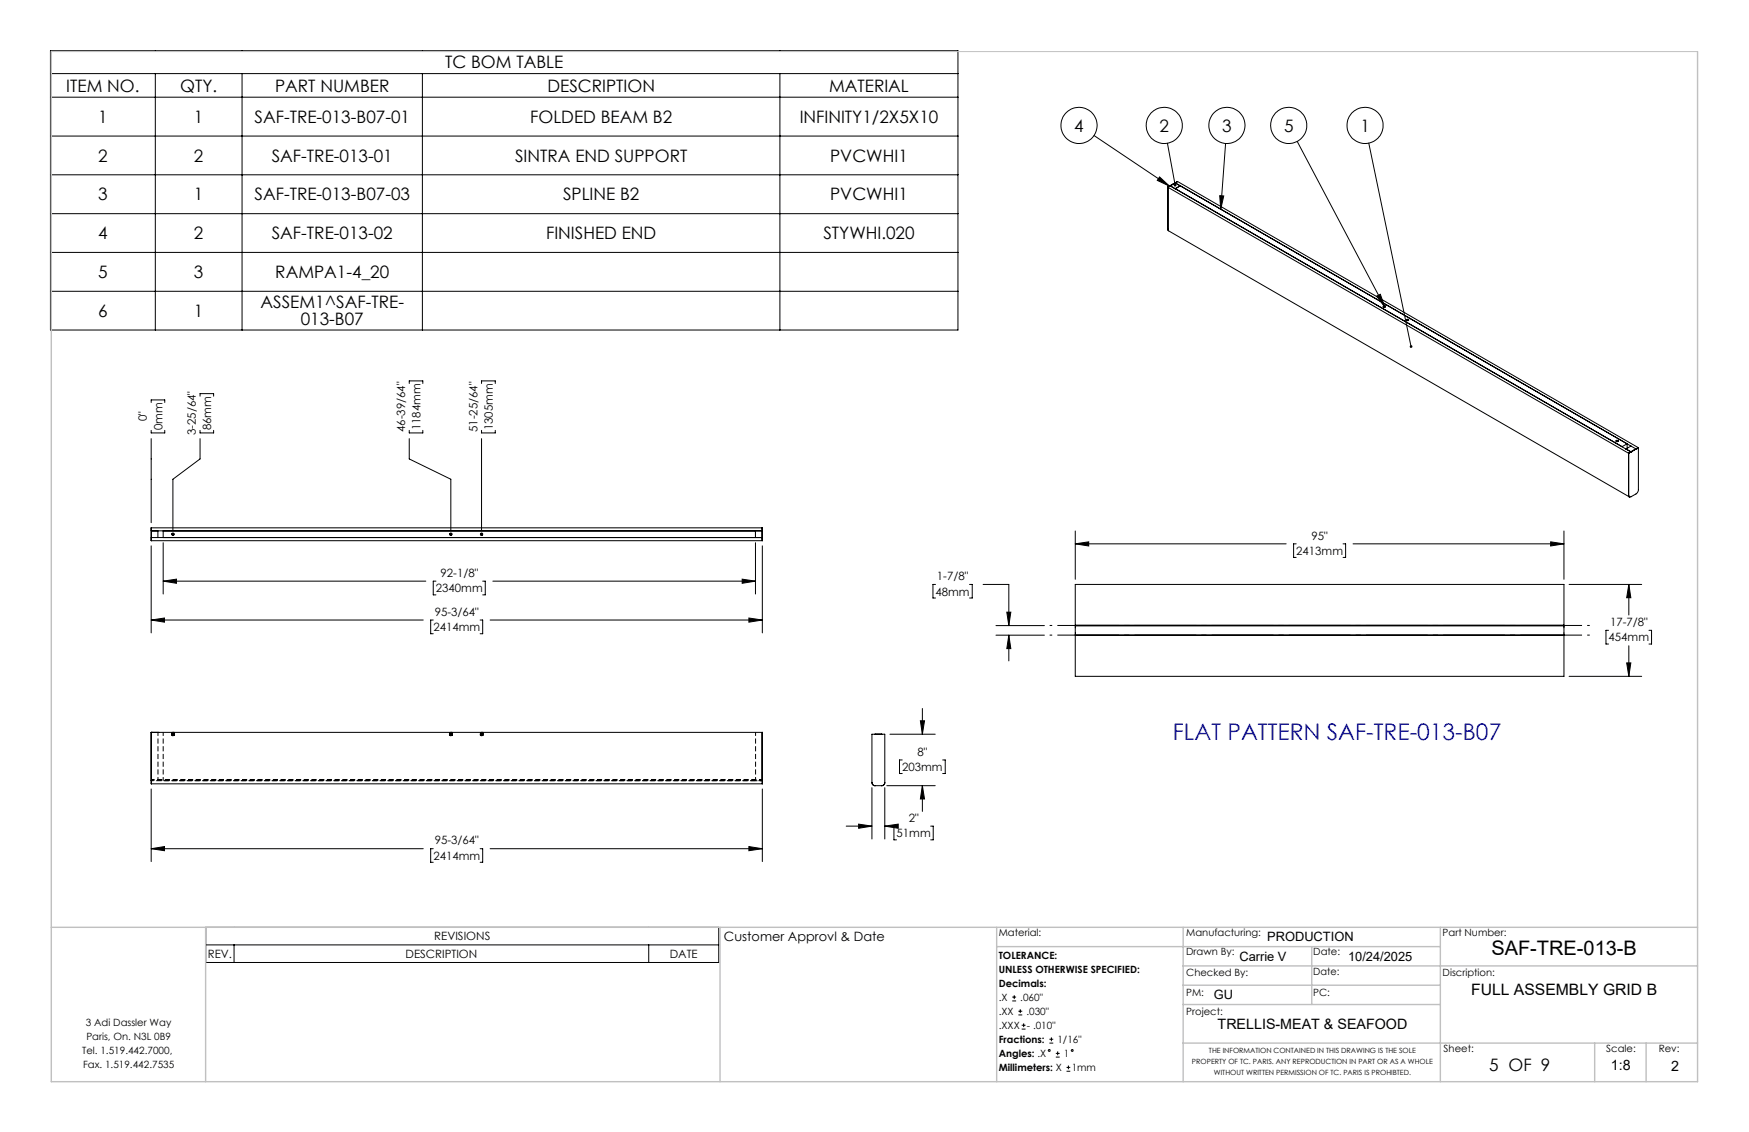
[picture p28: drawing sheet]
<svg xmlns="http://www.w3.org/2000/svg" width="432mm" height="279mm" viewBox="0 0 432 279" stroke-linecap="round" stroke-linejoin="round" font-family="sans-serif">
<defs><g id="words">
<text font-size="5.6" fill="#00f" x="289.6" y="182.6">FLAT PATTERN SAF-TRE-013-B07</text>
<text font-size="4.9" x="368.2" y="235.8">SAF-TRE-013-B</text>
<g font-size="4.2">
<text x="109.9" y="16.9">TC BOM TABLE</text>
<text x="16.4" y="22.6">ITEM NO.</text>
<text x="44.5" y="22.6">QTY.</text>
<text x="67.9" y="22.6">PART NUMBER</text>
<text x="135.2" y="22.6">DESCRIPTION</text>
<text x="204.7" y="22.6">MATERIAL</text>
<text x="24.2" y="30.3">1</text>
<text x="47.9" y="30.3">1</text>
<text x="62.8" y="30.3">SAF-TRE-013-B07-01</text>
<text x="130.9" y="30.3">FOLDED BEAM B2</text>
<text x="197.4" y="30.3">INFINITY1/2X5X10</text>
<text x="265.2" y="32.5">4</text>
<text x="286.3" y="32.5">2</text>
<text x="301.8" y="32.5">3</text>
<text x="317" y="32.5">5</text>
<text x="335.9" y="32.5">1</text>
<text x="24.2" y="39.9">2</text>
<text x="47.9" y="39.9">2</text>
<text x="67.1" y="39.9">SAF-TRE-013-01</text>
<text x="127.2" y="39.9">SINTRA END SUPPORT</text>
<text x="205" y="39.9">PVCWHI1</text>
<text x="24.2" y="49.5">3</text>
<text x="47.9" y="49.5">1</text>
<text x="62.8" y="49.5">SAF-TRE-013-B07-03</text>
<text x="139" y="49.5">SPLINE B2</text>
<text x="205" y="49.5">PVCWHI1</text>
<text x="24.2" y="59">4</text>
<text x="47.9" y="59">2</text>
<text x="67.1" y="59">SAF-TRE-013-02</text>
<text x="134.8" y="59">FINISHED END</text>
<text x="203.3" y="59">STYWHI.020</text>
<text x="24.2" y="68.6">5</text>
<text x="47.9" y="68.6">3</text>
<text x="68" y="68.6">RAMPA1-4_20</text>
<text x="64.3" y="76.1">ASSEM1^SAF-TRE-</text>
<text x="24.2" y="78.2">6</text>
<text x="47.9" y="78.2">1</text>
<text x="74.3" y="80.2">013-B07</text>
<text x="367.6" y="264.2">5 OF 9</text>
</g>
<text font-size="3.9" x="363.2" y="245.6">FULL ASSEMBLY GRID B</text>
<g font-size="3.5">
<text x="300.6" y="253.9">TRELLIS-MEAT &amp; SEAFOOD</text>
<text x="397.7" y="264.2">1:8</text>
<text x="412.6" y="264.3">2</text>
</g>
<g font-size="3.2">
<text x="178.7" y="232.3">Customer Approvl &amp; Date</text>
<text x="312.9" y="232.3">PRODUCTION</text>
<text x="306" y="237.1">Carrie V</text>
<text x="332.8" y="237.1">10/24/2025</text>
<text x="299.7" y="246.6">GU</text>
</g>
<g font-size="2.8">
<text x="36.3" y="104" transform="rotate(-90 36.3 104)">0&quot;</text>
<text x="40.1" y="106.2" transform="rotate(-90 40.1 106.2)">0mm</text>
<text x="48.4" y="107.4" transform="rotate(-90 48.4 107.4)">3-25/64&quot;</text>
<text x="52.2" y="106.2" transform="rotate(-90 52.2 106.2)">86mm</text>
<text x="100" y="106.6" transform="rotate(-90 100 106.6)">46-39/64&quot;</text>
<text x="103.8" y="106.2" transform="rotate(-90 103.8 106.2)">1184mm</text>
<text x="117.9" y="106.6" transform="rotate(-90 117.9 106.6)">51-25/64&quot;</text>
<text x="121.7" y="106.2" transform="rotate(-90 121.7 106.2)">1305mm</text>
<text x="320" y="137">2413mm</text>
<text x="323.8" y="133.2">95&quot;</text>
<text x="108.8" y="142.4">92-1/8&quot;</text>
<text x="231.3" y="143.2">1-7/8&quot;</text>
<text x="107.6" y="146.2">2340mm</text>
<text x="231" y="147">48mm</text>
<text x="107" y="155.8">2414mm</text>
<text x="107.3" y="152">95-3/64&quot;</text>
<text x="397.5" y="154.5">17-7/8&quot;</text>
<text x="397.1" y="158.3">454mm</text>
<text x="222.8" y="190.3">203mm</text>
<text x="226.5" y="186.5">8&quot;</text>
<text x="224.4" y="202.9">2&quot;</text>
<text x="107.3" y="208.4">95-3/64&quot;</text>
<text x="221.4" y="206.7">51mm</text>
<text x="107" y="212.2">2414mm</text>
<text x="107.2" y="232.1">REVISIONS</text>
<text x="51.3" y="236.5">REV.</text>
<text x="100.1" y="236.5">DESCRIPTION</text>
<text x="165.4" y="236.5">DATE</text>
</g>
<g font-size="2.5">
<text x="246.6" y="231">Material:</text>
<text x="292.9" y="231">Manufacturing:</text>
<text x="356.2" y="231.1">Part Number:</text>
<text x="246.6" y="236.6">TOLERANCE:</text>
<text x="292.9" y="235.8">Drawn By:</text>
<text x="324.2" y="235.8">Date:</text>
<text x="246.6" y="240.1">UNLESS OTHERWISE SPECIFIED:</text>
<text x="246.6" y="243.6">Decimals:</text>
<text x="292.9" y="241">Checked By:</text>
<text x="292.9" y="245.7">PM:</text>
<text x="324.2" y="245.7">PC:</text>
<text x="324.2" y="240.7">Date:</text>
<text x="356.2" y="241">Discription:</text>
<text x="246.6" y="247">.X</text>
<text x="246.6" y="250.5">.XX</text>
<text x="251.9" y="247">.060&quot;</text>
<text x="253.4" y="250.5">.030&quot;</text>
<text x="292.9" y="250.6">Project:</text>
<text x="21.2" y="253.2">3 Adi Dassler Way</text>
<text x="21.3" y="256.7">Paris, On. N3L 0B9</text>
<text x="246.6" y="257.4">Fractions:</text>
<text x="246.6" y="254">.XXX</text>
<text x="253.5" y="254">- .010&quot;</text>
<text x="261.1" y="257.4">1/16&quot;</text>
<text x="20.3" y="260.1">Tel. 1.519.442.7000,</text>
<text x="20.5" y="263.6">Fax. 1.519.442.7535</text>
<text x="246.6" y="260.9">Angles: .X</text>
<text x="262.6" y="260.9">1</text>
<text x="356.4" y="259.7">Sheet:</text>
<text x="396.6" y="259.7">Scale:</text>
<text x="409.5" y="259.7">Rev:</text>
<text x="246.6" y="264.4">Millimeters: X</text>
<text x="264.6" y="264.4">1mm</text>
</g>
<g font-size="1.8">
<text x="294.3" y="262.7">PROPERTY OF TC. PARIS. ANY REPRODUCTION IN PART OR AS A WHOLE</text>
<text x="298.5" y="259.9">THE INFORMATION CONTAINED IN THIS DRAWING IS THE SOLE</text>
<text x="299.7" y="265.4">WITHOUT WRITTEN PERMISSION OF TC. PARIS IS PROHIBTED.</text>
</g>
</g></defs>
<g fill="none" stroke="#000" stroke-width=".25">
<path d="M12.5 12.5h224v69h-224zM12.5 18.2h224M38.3 18.2v63.3M59.8 18.2v63.3M104.3 18.2v63.3M192.5 18.2v63.3M12.5 24h224M12.5 33.6h224M270.1 33.4l18.6 12.5M288.2 35.3l1.9 10.4M302.6 35.4l-1.2 16.2M320.3 34.9l21.6 40.9"/>
<path d="M337.9 35.3l10.5 50.2M12.5 43.1h224M12.5 52.7h224M286.3 43.7l2.4 2.2-3-1.4zM288.3 46.2l.1 10.7 113.8 65.7M288.3 56.6l.1 .3M288.3 46.2h.1M288.3 46.2l113.8 65.7M288.9 45.9l113.8 65.6M288.9 45.9l-.6 .3M288.9 45.9l1.2 .7M290.1 45.2l1.3 .7"/>
<path d="M290.1 45.2l-1.2 .7M290.2 45.2h.1M290.2 45.2l112.5 64.9M290.7 44.8h.1M290.7 44.8l-2.4 1.4M290.7 44.8l113.8 65.7M290.7 44.8l-.5 .4M291.4 45.9l-1.3 .7M291.4 45.9l-1.2 .7M301.1 48.3l1 .1-.7 3.2zM12.5 62.3h224M12.5 71.9h224"/>
<path d="M339.9 73.1l.9-.5 1.1 3.2zM341.5 75.6l.4-.1a.23 .23 0 0 1-.1 .4 .23 .23 0 0 1-.3-.3zM347.2 78.9l.5-.1a.24 .24 0 0 1-.2 .4 .24 .24 0 0 1-.3-.3zM37.3 99.3v-.6h3.4v.6M49.4 97.8v-.6h3.3v.6M101 94.7v-.7h3.4v.7M118.9 94.7v-.7h3.4v.7M37.3 106.2v.7h3.4v-.7M37.3 108.3v20.7M49.4 106.2v.7h3.3v-.7M49.4 108.3v5l-6.7 5v12.5M101 106.2v.7h3.4v-.7"/>
<path d="M101 108.3v5l10.3 5v12.5M118.9 106.2v.7h3.4v-.7M118.9 108.3v22.5M399 108.7h.5a.24 .24 0 0 1-.3 .3 .24 .24 0 0 1-.2-.3zM400.5 110.3l1.2-.8v1.2M401.4 110.8l1.3 .7M401.4 110.8h.1M402.1 111.9v10.4l.3 .4M402.1 111.9h.1M402.7 111.5h.1M402.7 111.5l-.6 .4M402.7 110.1l-1.3 .7"/>
<path d="M402.7 110.1l1.2 .7M403.9 110.8h.1M403.9 110.8l-1.2 .7M404.5 110.5l-.6 .3M404.5 110.5h.1M404.5 110.5l-2.4 1.4M404.5 110.5v10.5l-.5 .8-1.3 .8a.36 .36 0 0 1-.4 0 .36 .36 0 0 1-.2-.4v-10.3M37.3 130.3h150.9v3.2h-150.9zM37.3 134.7v21.5M37.4 132.7h150.8M39 131.1v1.6M40.3 131.1v1.6"/>
<path d="M40.3 133.9v12.7M186.5 131v1.7M186.5 133.9v12.7M188.2 131l-150.8 .1M188.2 134.7v21.5M265.5 134.2l3.3-.5v1.1zM265.5 131.1v11.9M265.5 134.2h52M320 134.2h-.6v3.4h.6M331.6 134.2h.6v3.4h-.6M334 134.2h52.1M382.8 133.7l3.3 .5-3.3 .6z"/>
<path d="M386.1 131.1v11.9M402.1 122.2l.1 .4M402.2 122.6h.1M37.3 153l3.3-.5v1.1zM37.3 153h67.2M40.3 143.4l3.3-.5v1.1zM40.3 143.4h64.8M107 153h-.7v3.4h.7M107.6 143.4h-.6v3.4h.6M118.5 153h.7v3.4h-.7M119.2 143.4h.6v3.4h-.6M121 153h67.2"/>
<path d="M121.7 143.4h64.8M183.2 142.9l3.3 .5-3.3 .6zM184.9 152.5l3.3 .5-3.3 .6zM231 144.3h-.7v3.3h.7M239.4 144.3h.6v3.3h-.6M242.7 144.3h6.4v10.1M245.9 154.4h11.9M245.9 156.8h11.9M248.6 151.1h1l-.5 3.3zM249.1 156.8l.5 3.3h-1zM249.1 156.8v6.3M265.5 144.3h120.6v22.6h-120.6z"/>
<path d="M265.5 156.8h120.6M265.5 154.3h120.6M265.5 156.7h120.6M265.5 154.5h120.6M387.4 144.3h17.9M397.1 155.6h-.6v3.4h.6M402.1 144.3l.5 3.2h-1zM402.1 144.3v7.5M402.1 159.4v7.5M407.1 155.6h.6v3.4h-.6M227.2 177.9h1l-.5 3.3zM227.7 174.9v6.3"/>
<path d="M387.4 166.9h17.9M401.6 163.6h1l-.5 3.3zM37.3 180.8v12.7h150.9M37.3 194.7v18M37.3 180.8h150.9v11.9M37.4 180.8h.1M39 180.8h.1M188.2 192.7v.8M188.2 194.7v18M215.3 181.2h3.1v11.9a.78 .78 0 0 1-.7 .8h-1.7a.77 .77 0 0 1-.7-.8zM215.3 193.1a.78 .78 0 0 0 .8 .8M215.3 194.4v12.7"/>
<path d="M216 181.2h.1M217.7 181.2h.1M218.4 194.4v12.7M218.9 193.9h12M219.7 181.2h11.2M222.7 187.6h-.6v3.3h.6M227.7 193.9l.5 3.3h-1zM227.7 193.9v6.4M232.7 187.6h.7v3.3h-.7M37.3 209.5l3.3-.5v1zM37.3 209.5h67.2M107 209.5h-.7v3.3h.7"/>
<path d="M118.5 209.5h.7v3.3h-.7M121 209.5h67.2M184.9 209l3.3 .5-3.3 .5zM208.9 203.9h6.4M212 203.4l3.3 .5-3.3 .5zM218.4 203.9l3.4-.5v1zM218.4 203.9h.5M221.3 203.9h-.6v3.4h.6M229.8 203.9h.6v3.4h-.6M50.8 228.9h126.6v8.7h-126.6zM50.8 233.2h126.6M57.8 233.2v4.4"/>
<path d="M160.2 233.2v4.4M249.9 247.1h1M249.9 246.1h1M250.4 245.6v1M251.4 250.5h1M251.4 249.6h1M251.9 249.1v.9M252.2 254h1M252.2 253h1M252.7 252.6v.9M259.1 257.5h.9M259.1 256.5h.9"/>
<path d="M259.6 256v1M260.7 260h.9M261.1 259.5v1M260.7 260.9h.9M263.3 264.4h.9M263.3 263.5h.9M263.8 263v.9"/>
<circle cx="266.4" cy="31" r="4.5"/>
<circle cx="287.4" cy="30.9" r="4.5"/>
<circle cx="302.9" cy="31" r="4.5"/>
<circle cx="318.2" cy="30.9" r="4.5"/>
<circle cx="337" cy="31" r="4.5"/>
<circle cx="341.7" cy="75.7" r=".19"/>
<circle cx="347.5" cy="78.9" r=".18"/>
<circle cx="399.2" cy="108.8" r=".19"/>
<circle cx="42.7" cy="131.9" r=".22"/>
<circle cx="42.7" cy="131.9" r=".3"/>
<circle cx="111.3" cy="131.9" r=".21"/>
<circle cx="111.3" cy="131.9" r=".3"/>
<circle cx="118.9" cy="131.9" r=".3"/>
<circle cx="118.9" cy="131.9" r=".21"/>
<circle cx="259.1" cy="259.3" r=".23"/>
<circle cx="264.7" cy="259.3" r=".23"/>
</g>
<g fill="none" stroke="#000" stroke-width=".25" stroke-dasharray="1.3 .6" stroke-dashoffset=".4" stroke-linecap="butt">
<path d="M39 192.7v-12M40.3 180.7v12M42.4 180.7l.1 .9M42.5 181h.4l-.4 .1M42.5 181.4h.4l-.4 .1M42.9 181.6l.1-.9M111 180.7l.1 .9M111.1 181h.4l-.4 .1M111.1 181.4h.4l-.4 .1M111.6 181.6v-.9M118.6 180.7l.1 .9M118.7 181h.4l-.4 .1"/>
<path d="M118.7 181.4h.4l-.4 .1M119.1 181.6l.1-.9M186.5 180.7v12"/>
</g>
<path d="M40.3 192.7h146.2" fill="none" stroke="#000" stroke-width=".25" stroke-dasharray="1.3 .6" stroke-dashoffset="-.1" stroke-linecap="butt"/>
<g fill="none" stroke="#000" stroke-width=".25" stroke-dasharray="1.3 .6" stroke-linecap="butt">
<path d="M42.3 180.8l.1 .1M42.3 180.9h.4M42.3 180.9l.1-.1M42.3 180.9h.1M42.4 181h.1M42.4 181h.3M42.4 181.1h.1M42.4 181.1h.3M42.4 181.1l.1 .1M42.4 181.2l.1 .1M42.4 181.3l.1-.1M42.4 181.3h.1"/>
<path d="M42.4 181.4h.1M42.4 181.4l.1-.1M42.4 181.3h.3M42.4 181.4h.3M42.4 180.8h-.1M42.4 180.8h.2M42.4 180.8v.1M42.4 180.9h.3M42.4 180.9h-.1M42.4 180.9v.1M42.4 180.9l.1 .1M42.5 181h.2"/>
<path d="M42.5 181h-.1M42.5 181.1h-.1M42.5 181.1l.2-.1M42.5 181.1l.2 .1M42.5 181.2h-.1M42.5 181.2h.2M42.5 181.2v.1M42.5 181.3h.2M42.5 181.3v-.1M42.5 181.3h-.1M42.5 181.3l-.1 .1M42.5 181.3v.1"/>
<path d="M42.5 181.4v-.1M42.5 181.4h-.1M42.5 181.6h.2M42.5 180.7v.1M42.5 181.4h.2M42.5 180.8v.2M42.5 181.1v.1M42.5 181.5v.1M42.5 181.5h.4M42.5 181.4h.4M42.5 181.3h.4M42.5 181.2l.4 .1"/>
<path d="M42.5 181.1l.4 .1M42.5 181.1h.4M42.5 181h.4M42.5 181.5h.1M42.5 181.3h.1M42.5 181.2h.1M42.5 181h.1M42.5 181.4h.1M42.5 181.2l.1 .1M42.5 181.1h.1M42.5 181.5l.2 .1M42.5 180.7l.1 .1"/>
<path d="M42.5 181v-.3M42.5 181.2h.4M42.5 181.6l.4-.1h-.2M42.6 181.3v.1M42.6 181.5l.1 .1M42.6 181.5h.1M42.6 181.3h-.1M42.6 181.4l-.1 .1M42.6 181l-.1 .1M42.6 181.5h-.1M42.6 181.2h-.1M42.6 181.4h-.1"/>
<path d="M42.6 181h.1M42.6 180.8h.1M42.6 181v-.2M42.6 180.8h-.3M42.6 180.8l.1 .1M42.7 180.9h-.3M42.7 180.9v.1M42.7 181h-.3M42.7 181h-.2M42.7 181v.1M42.7 181.1h-.3M42.7 181.1v.1"/>
<path d="M42.7 181.1h-.2M42.7 181.2h-.3M42.7 181.2l-.2 .1M42.7 181.2v.1M42.7 181.3v.1M42.7 181.4h-.3M42.7 181.4h-.2M42.7 180.8v-.1M42.7 180.8v.2M42.7 181.6h-.2M42.7 181.6h.2M42.7 181h.1"/>
<path d="M42.7 181v-.3M42.7 180.7l.1 .1M42.7 181h-.2h.4M42.7 181.5h-.1M42.7 181.4h-.1l.3 .1h-.2M42.7 181.3h-.1l.3 .1h-.2M42.7 181.2l-.1 .1h.3h-.2M42.7 181.2h-.1h.3h-.2M42.7 181.1h-.1h.3l-.2 .1M42.7 181h-.1l.3 .1h-.2M42.7 181.1h.2l-.3-.1h.1M42.7 181.2h.2l-.3-.1h.1"/>
<path d="M42.7 181.3l.2-.1h-.3h.1M42.7 181.3h.2h-.3h.1M42.7 181.4h.2h-.3l.1-.1M42.7 181.5h.2l-.3-.1h.1M42.7 181h.2M42.8 181h.1M42.8 181v-.2M42.8 180.8h.1M42.8 181.4l.1 .1M42.8 181.4h.2M42.8 181.4v-.1M42.8 181.3h.2"/>
<path d="M42.8 181.3v-.1M42.8 181.3h.3M42.8 181.2h.2M42.8 181.2v-.1M42.8 181.2l.2-.1M42.8 181.2h.3M42.8 181.1v-.1M42.8 181l.2 .1M42.8 181h.2M42.8 181h.3M42.8 181v-.1M42.8 180.9h.2"/>
<path d="M42.8 180.9h.3M42.8 180.8h.2M42.9 180.8v.2M42.9 180.8v-.1M42.9 181.5v-.1M42.9 181.1v-.1M42.9 181.2v-.1M42.9 181.4h.1M42.9 181.4v.1M42.9 181h-.1M42.9 181.1l-.4 .1M42.9 181.3h-.4"/>
<path d="M42.9 181.2h-.4M42.9 181.5l-.4 .1M42.9 181v-.3M42.9 181.5h-.4M42.9 181.4l-.4 .1M42.9 181.3l-.4 .1M42.9 181.1h-.4M42.9 181l-.4 .1M42.9 181.3v-.1M42.9 181h-.2M42.9 181h-.4M42.9 181.4v-.1"/>
<path d="M42.9 181.6v-.1M42.9 181v-.2M42.9 181.5h.1M42.9 181.3l-.1 .1M42.9 181.5l.1-.1M42.9 181.3h.2M43 181.4l-.1 .1M43 181.4v.1M43 181.4h-.2M43 181.2h.1M43 181.3h.1M43 181.3l-.2-.1"/>
<path d="M43 181.2h-.2M43 181.2v-.1M43 181.1h.1M43 181.1l.1 .1M43 181.1v.1M43 181.1h-.2M43 181l.1 .1M43 181v.1M43 181l.1-.1M43 181h-.2M43 180.9h.1M43 180.9v.1"/>
<path d="M43 180.9h-.2M43 180.8h.1M43 180.8h-.2M43 181.5h-.1M43 181.3h-.2M43.1 181.3h-.1M43.1 181.2h-.3M43.1 181.2h-.1M43.1 181.2l-.1-.1M43.1 181.1h-.3M43.1 181.1h-.1M43.1 181h-.1"/>
<path d="M43.1 180.9h-.3M43.1 180.9l-.1 .1M43.1 180.9h-.1M43.1 180.8h-.3M43.1 180.8h-.1M111 180.8l.1 .1M111 180.9h.3M111 180.9l.1-.1M111 180.9h.1M111 181h.1M111 181h.3M111 181.1h.1"/>
<path d="M111 181.1h.3M111 181.1l.1 .1M111 181.2l.1 .1M111 181.3l.1-.1M111 181.3h.1M111 181.4h.1M111 181.4l.1-.1M111 181.3h.3M111 181.4h.3M111.1 180.8h-.1M111.1 180.8h.2M111.1 180.8v.1"/>
<path d="M111.1 180.9h.2M111.1 180.9h-.1M111.1 180.9l-.1 .1M111.1 180.9v.1M111.1 181h.2M111.1 181h-.1M111.1 181.1h-.1M111.1 181.1l.2-.1M111.1 181.1l.2 .1M111.1 181.2h-.1M111.1 181.2h.2M111.1 181.2v.1"/>
<path d="M111.1 181.3h.2M111.1 181.3v-.1M111.1 181.3h-.1M111.1 181.3l-.1 .1M111.1 181.3v.1M111.1 181.4v-.1M111.1 181.4h-.1M111.1 181.6h.2M111.1 180.7v.1M111.1 181.4h.2M111.1 180.8v.2M111.1 181.1v.1"/>
<path d="M111.1 181.5v.1M111.1 181.5h.4M111.1 181.4h.4M111.1 181.3h.4M111.1 181.2l.4 .1M111.1 181.1l.4 .1M111.1 181.1h.4M111.1 181h.4M111.1 181.5h.1M111.1 181.4h.1M111.1 181.3h.1M111.1 181.2l.1 .1"/>
<path d="M111.1 181.2h.1M111.1 181.1h.1M111.1 181h.1M111.1 181.5l.2 .1M111.1 180.7l.1 .1M111.1 181v-.3M111.1 181.2h.4M111.1 181.6l.4-.1h-.2M111.2 181.3v.1M111.2 181.5l.1 .1M111.2 181.5h.1M111.2 181.3h-.1"/>
<path d="M111.2 181.4l-.1 .1M111.2 181l-.1 .1M111.2 181.5h-.1M111.2 181.2h-.1M111.2 181.4h-.1M111.2 181h.1M111.2 180.8h.1M111.2 181v-.2M111.3 180.8h-.3M111.3 180.8v.1M111.3 180.9h-.2M111.3 180.9v.1"/>
<path d="M111.3 181h-.3M111.3 181h-.2M111.3 181v.1M111.3 181.1h-.3M111.3 181.1v.1M111.3 181.1h-.2M111.3 181.2h-.3M111.3 181.2l-.2 .1M111.3 181.2v.1M111.3 181.3v.1M111.3 181.4h-.3M111.3 181.4h-.2"/>
<path d="M111.3 180.8v-.1M111.3 180.8v.2M111.3 181.6h-.2M111.3 181.6h.3M111.3 180.7l.1 .1M111.3 181v-.3M111.3 181h.1M111.3 181h-.2h.4M111.3 181.5h-.1M111.3 181.4h-.1l.3 .1h-.2M111.3 181.3h-.1l.3 .1h-.2M111.3 181.2l-.1 .1h.3h-.2"/>
<path d="M111.3 181.2h-.1h.3h-.2M111.3 181.1h-.1h.3l-.2 .1M111.3 181h-.1l.3 .1h-.2M111.3 181.1h.2l-.3-.1h.1M111.3 181.2h.2l-.3-.1h.1M111.3 181.3l.2-.1h-.3h.1M111.3 181.3h.2h-.3h.1M111.3 181.4h.2h-.3l.1-.1M111.3 181.5h.2l-.3-.1h.1M111.3 181h.2M111.4 181h.1M111.4 180.8h.1"/>
<path d="M111.4 181v-.2M111.4 181.4l.2 .1M111.4 181.4h.3M111.4 181.4v-.1M111.4 181.3h.2M111.4 181.3v-.1M111.4 181.3h.3M111.4 181.2h.2M111.4 181.2v-.1M111.4 181.2l.2-.1M111.4 181.2h.3M111.4 181.1v-.1"/>
<path d="M111.4 181l.2 .1M111.4 181h.2M111.4 181h.3M111.4 181v-.1M111.4 180.9h.2M111.4 180.9h.3M111.4 180.8h.2M111.5 180.8v.2M111.5 180.8v-.1M111.5 181.1v-.1M111.5 181.5v-.1M111.5 181.2v-.1"/>
<path d="M111.5 181.4h.1M111.5 181.4v.1M111.5 181h-.1M111.5 181.1l-.4 .1M111.5 181.3h-.4M111.5 181.2h-.4M111.5 181.5l-.4 .1M111.5 181v-.3M111.5 181.5h-.4M111.5 181.4l-.4 .1M111.5 181.3l-.4 .1M111.5 181.1h-.4"/>
<path d="M111.5 181l-.4 .1M111.5 181.3v-.1M111.5 181h-.2M111.5 181h-.4M111.5 181.4v-.1M111.5 181.6v-.1M111.5 181v-.2M111.6 181.5h-.1M111.6 181.5h.1M111.6 181.3l-.2 .1M111.6 181.5l.1-.1M111.6 181.3h.1"/>
<path d="M111.6 181.4v.1M111.6 181.4l.1 .1M111.6 181.4h-.2M111.6 181.2h.1M111.6 181.3l-.2-.1M111.6 181.2h-.2M111.6 181.2v-.1M111.6 181.1h.1M111.6 181.1l.1 .1M111.6 181.1v.1M111.6 181.1h-.2M111.6 181l.1 .1"/>
<path d="M111.6 181v.1M111.6 181l.1-.1M111.6 181h-.2M111.6 180.9h.1M111.6 180.9v.1M111.6 180.9h-.2M111.6 180.8h.1M111.6 180.8h-.2M111.7 181.4h-.1M111.7 181.5h-.1M111.7 181.3h-.3M111.7 181.3h-.1"/>
<path d="M111.7 181.2h-.3M111.7 181.2h-.1M111.7 181.2l-.1-.1M111.7 181.1h-.3M111.7 181.1h-.1M111.7 181h-.1M111.7 180.9h-.3M111.7 180.9l-.1 .1M111.7 180.9h-.1M111.7 180.8h-.3M111.7 180.8h-.1M118.5 180.8l.1 .1"/>
<path d="M118.5 180.9h.4M118.5 180.9l.1-.1M118.5 180.9h.1M118.6 181h.1M118.6 181h.3M118.6 181.1h.1M118.6 181.1h.3M118.6 181.1l.1 .1M118.6 181.2l.1 .1M118.6 181.3l.1-.1M118.6 181.3h.1M118.6 181.4h.1"/>
<path d="M118.6 181.4l.1-.1M118.6 181.3h.3M118.6 181.4h.3M118.6 180.8h-.1M118.6 180.8h.2M118.6 180.8v.1M118.6 180.9h.3M118.6 180.9h-.1M118.6 180.9v.1M118.6 180.9l.1 .1M118.7 181h.2M118.7 181h-.1"/>
<path d="M118.7 181.1h-.1M118.7 181.1l.2-.1M118.7 181.1l.2 .1M118.7 181.2h-.1M118.7 181.2h.2M118.7 181.2v.1M118.7 181.3h.2M118.7 181.3v-.1M118.7 181.3h-.1M118.7 181.3l-.1 .1M118.7 181.3v.1M118.7 181.4v-.1"/>
<path d="M118.7 181.4h-.1M118.7 181.6h.2M118.7 180.7v.1M118.7 181.4h.2M118.7 180.8v.2M118.7 181.1v.1M118.7 181.5v.1M118.7 181.5h.4M118.7 181.3h.4M118.7 181.2l.4 .1M118.7 181.1l.4 .1M118.7 181h.4"/>
<path d="M118.7 181.5h.1M118.7 181.4h.1M118.7 181.3h.1M118.7 181.2l.1 .1M118.7 181.2h.1M118.7 181.1h.1M118.7 181h.1M118.7 181.5l.2 .1M118.7 180.7l.1 .1M118.7 181v-.3M118.7 181.2h.4M118.7 181.1h.4"/>
<path d="M118.7 181.6l.4-.1h-.2M118.7 181.4h.4M118.8 181.3v.1M118.8 181.5l.1 .1M118.8 181.5h.1M118.8 181.3h-.1M118.8 181.4l-.1 .1M118.8 181l-.1 .1M118.8 181.5h-.1M118.8 181.2h-.1M118.8 181.4h-.1M118.8 181h.1"/>
<path d="M118.8 180.8h.1M118.8 181v-.2M118.8 180.8h-.3M118.8 180.8l.1 .1M118.9 180.9h-.3M118.9 180.9v.1M118.9 181h-.3M118.9 181h-.2M118.9 181v.1M118.9 181.1h-.3M118.9 181.1v.1M118.9 181.1h-.2"/>
<path d="M118.9 181.2h-.3M118.9 181.2l-.2 .1M118.9 181.2v.1M118.9 181.3v.1M118.9 181.4h-.3M118.9 181.4h-.2M118.9 180.8v-.1M118.9 180.8v.2M118.9 181.6h-.2M118.9 181.6h.2M118.9 181v-.3M118.9 180.7l.1 .1"/>
<path d="M118.9 181h.1M118.9 181h-.2h.3M118.9 181.5h-.1M118.9 181.4h-.1l.3 .1h-.2M118.9 181.3h-.1l.3 .1h-.2M118.9 181.2l-.1 .1h.3h-.2M118.9 181.2h-.1h.3h-.2M118.9 181.1h-.1h.3l-.2 .1M118.9 181h-.1l.3 .1h-.2M118.9 181.1h.2l-.3-.1h.1M118.9 181.2h.2l-.3-.1h.1M118.9 181.3l.2-.1h-.3h.1"/>
<path d="M118.9 181.3h.2h-.3h.1M118.9 181.4h.2h-.3l.1-.1M118.9 181.5h.2l-.3-.1h.1M118.9 181h.2M119 181h.1M119 180.8h.1M119 181v-.2M119 181.4l.1 .1M119 181.4h.2M119 181.4v-.1M119 181.3h.2M119 181.3v-.1"/>
<path d="M119 181.3h.3M119 181.2h.2M119 181.2v-.1M119 181.2l.2-.1M119 181.2h.3M119 181.1v-.1M119 181l.2 .1M119 181h.2M119 181h.3M119 181v-.1M119 180.9h.2M119 180.9h.3"/>
<path d="M119 180.8h.2M119.1 180.8v.2M119.1 180.8v-.1M119.1 181.5v-.1M119.1 181.1v-.1M119.1 181.2v-.1M119.1 181.4h.1M119.1 181.4v.1M119.1 181.3h-.4M119.1 181.1l-.4 .1M119.1 181.2h-.4M119.1 181.5l-.4 .1"/>
<path d="M119.1 181v-.3M119.1 181.5h-.4M119.1 181.4l-.4 .1M119.1 181.3l-.4 .1M119.1 181.1h-.4M119.1 181l-.4 .1M119.1 181.3v-.1M119.1 181h-.2M119.1 181h-.4M119.1 181.4v-.1M119.1 181.6v-.1M119.1 181v-.2"/>
<path d="M119.1 181.5h.1M119.1 181.3l-.1 .1M119.1 181.5l.1-.1M119.1 181.3h.2M119.2 181.4l-.1 .1M119.2 181.4v.1M119.2 181.4h-.2M119.2 181.2h.1M119.2 181.3h.1M119.2 181.3l-.2-.1M119.2 181.2h-.2M119.2 181.2v-.1"/>
<path d="M119.2 181.1h.1M119.2 181.1l.1 .1M119.2 181.1v.1M119.2 181.1h-.2M119.2 181l.1 .1M119.2 181v.1M119.2 181l.1-.1M119.2 181h-.2M119.2 180.9h.1M119.2 180.9v.1M119.2 180.9h-.2M119.2 180.8h.1"/>
<path d="M119.2 180.8h-.2M119.2 181.5h-.1M119.2 181.3h-.2M119.3 181.3h-.1M119.3 181.2h-.3M119.3 181.2h-.1M119.3 181.2l-.1-.1M119.3 181.1h-.3M119.3 181.1h-.1M119.3 181h-.1M119.3 180.9h-.3M119.3 180.9l-.1 .1"/>
<path d="M119.3 180.9h-.1M119.3 180.8h-.3M119.3 180.8h-.1"/>
</g>
<path d="M39 192.7h149.2M42.5 181.3l.4 .1h-.3M111.1 181.3l.4 .1h-.3M118.7 181.3l.4 .1h-.3" fill="none" stroke="#000" stroke-width=".25" stroke-dasharray="1.3 .6" stroke-dashoffset=".3" stroke-linecap="butt"/>
<path d="M39 192.7h-1.6M186.5 192.7h1.7" fill="none" stroke="#000" stroke-width=".25" stroke-dasharray="1.3 .6" stroke-dashoffset=".8" stroke-linecap="butt"/>
<path d="M37.4 192.4h150.8M188.2 192.6h-150.8" fill="none" stroke="#000" stroke-width=".25" stroke-dasharray="1.3 .6" stroke-dashoffset=".5" stroke-linecap="butt"/>
<path d="M259.1 154.4h133.4M259.1 156.8h133.4" fill="none" stroke="#000" stroke-width=".25" stroke-dasharray="15.2 1.3 1.3 1.3" stroke-dashoffset="-1.9" stroke-linecap="butt"/>
<path d="M12.7 12.7h406.4" fill="none" stroke="#c0c0c0" stroke-width=".25"/>
<g fill="none" stroke="#c0c0c0" stroke-width=".35">
<path d="M12.7 12.7v254.3h406.4v-254.3M12.7 228.9h406.4M50.8 228.9v38.1M177.8 228.9v38.1M246.1 233.6h109.5M246.1 228.9v38.1M292.1 238.4h127M292.1 228.9v38.1M323.8 233.6v14.3M355.6 228.9v38.1M292.1 257.5h127M292.1 243.2h63.5"/>
<path d="M292.1 247.9h63.5M393.7 257.5v9.5M406.4 257.5v9.5"/>
</g>
<g fill="#000">
<path d="M286.3 43.7l2.4 2.2-3-1.4zM301.1 48.3l1 .1-.7 3.2zM348.1 85.3v.5l.3 .1v-.4v.4l.3-.2-.1-.4zM339.9 73.1l.9-.5 1.1 3.2zM289.8 45.5v.4l.4 .1-.1-.3 .1 .3a.34 .34 0 0 0 .2-.5 .34 .34 0 0 0-.6 0z"/>
<path d="M37.3 153l3.3-.5v1.1zM184.9 152.5l3.3 .5-3.3 .6zM40.3 143.4l3.3-.5v1.1zM183.2 142.9l3.3 .5-3.3 .6zM212 203.4l3.3 .5-3.3 .5zM218.4 203.9l3.4-.5v1zM227.2 177.9h1l-.5 3.3zM227.7 193.9l.5 3.3h-1zM248.6 151.1h1l-.5 3.3zM249.1 156.8l.5 3.3h-1zM265.5 134.2l3.3-.5v1.1zM382.8 133.7l3.3 .5-3.3 .6zM402.1 144.3l.5 3.2h-1zM401.6 163.6h1l-.5 3.3z"/>
<path d="M37.3 209.5l3.3-.5v1zM184.9 209l3.3 .5-3.3 .5z"/>
</g>
<use href="#words"/>
</svg>
